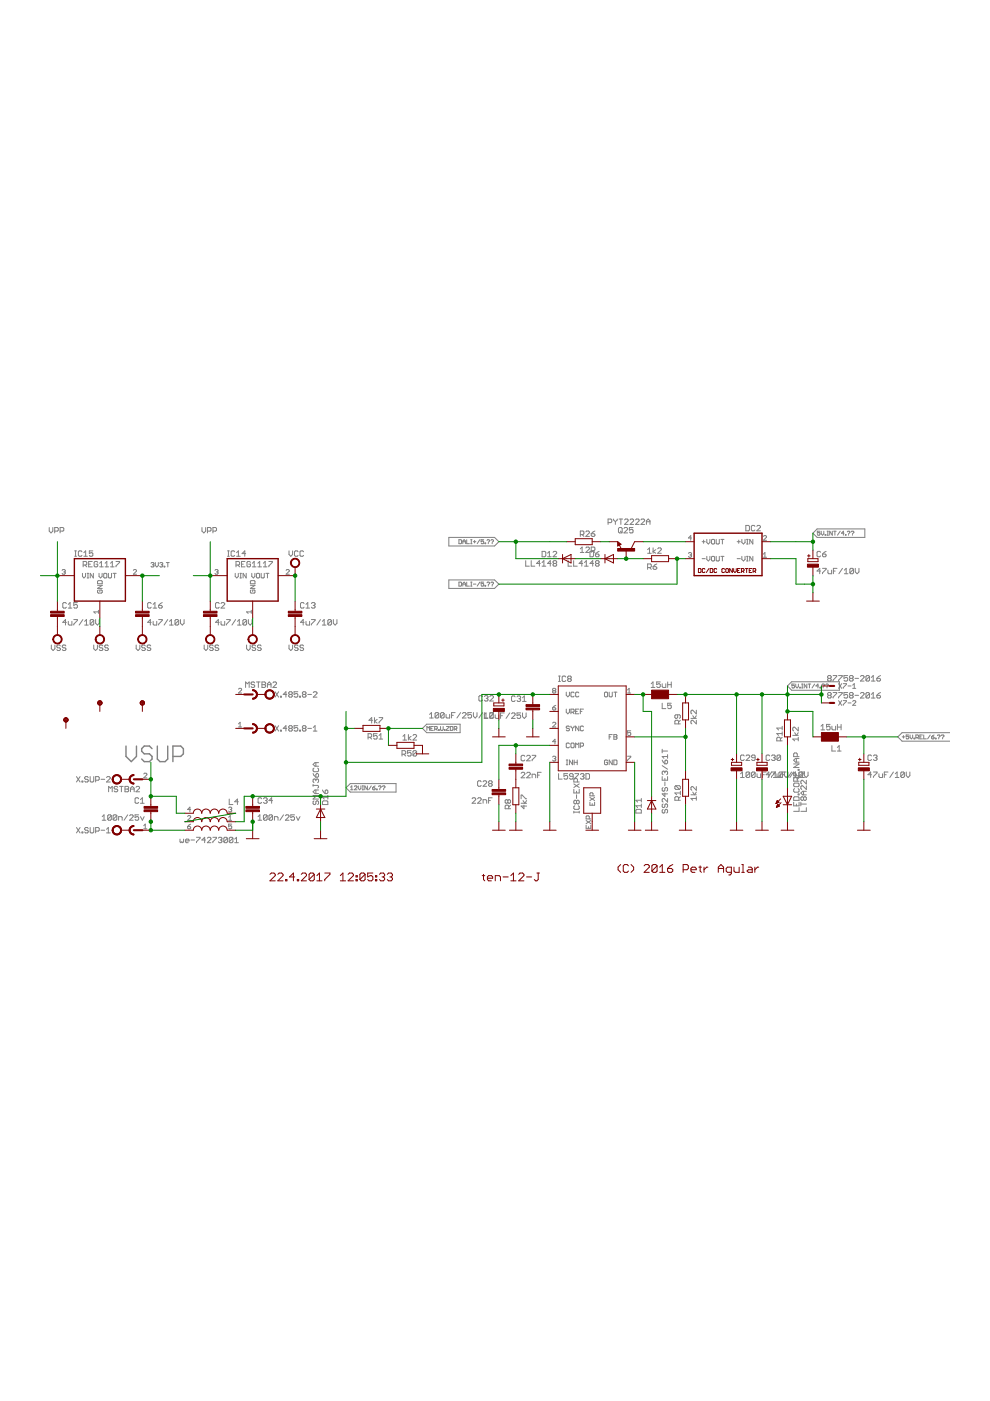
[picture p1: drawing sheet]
<svg xmlns="http://www.w3.org/2000/svg" width="210mm" height="297mm" viewBox="0 0 210 297" stroke-linecap="round" stroke-linejoin="round" font-family="sans-serif">
<g fill="none" stroke="#808080" stroke-width=".21">
<path d="M10.4 111.8v.8l.4 .4 .4-.4v-.8M11.6 112.6h.6l.2-.2v-.4l-.2-.2h-.6v1.2M12.7 112.6h.6l.2-.2v-.4l-.2-.2h-.6v1.2M15.8 116.8h.4M15.8 117.9h.4M16 116.8v1.1M17.4 117l-.2-.2h-.4l-.2 .2v.8l.2 .1h.4l.2-.1M17.6 119.8h.6l.2-.2v-.4l-.2-.2h-.6v1.2M17.8 117.9h.7M17.8 117.2l.4-.4v1.1M18 119.8l.4 .4M18.8 119.6h.4"/>
<path d="M19.6 119h-.8v1.2h.8M19.7 116.8h-.8v.6l.6-.2 .2 .2v.4l-.2 .1h-.4l-.2-.1M20.7 119.2l-.2-.2h-.3l-.2 .2v.8l.2 .2h.3l.2-.2v-.4h-.4M21.1 119.4l.4-.4v1.2M22.3 119.4l.3-.4v1.2M23.4 119.4l.4-.4v1.2M24.6 119h.8l-.8 1.2M32 119.4l.5-.1 .1 .1-.1 .3M32.3 119.7h.2M32.5 119.7l.1 .2-.1 .3-.5-.1M32.9 119.3v.6l.4 .3 .3-.3v-.6M33.9 119.4l.4-.1 .2 .1-.2 .3"/>
<path d="M34.2 119.7h.1M34.3 119.7l.2 .2-.2 .3-.4-.1M35.3 119.3h.6M35.6 119.3v.9M42.8 111.8v.8l.4 .4 .4-.4v-.8M44 112.6h.6l.1-.2v-.4l-.1-.2h-.6v1.2M45.1 112.6h.6l.2-.2v-.4l-.2-.2h-.6v1.2M48.2 116.8h.4M48.2 117.9h.4M48.4 116.8v1.1M49.8 117l-.2-.2h-.4l-.2 .2v.8l.2 .1h.4l.2-.1M50 119.8h.6l.2-.2v-.4l-.2-.2h-.6v1.2"/>
<path d="M50.2 117.9h.7M50.2 117.2l.3-.4v1.1M50.4 119.8l.4 .4M51.2 119.6h.4M51.9 119h-.7v1.2h.7M52.1 117.4h-.8l.6-.6v1.1M53.1 119.2l-.2-.2h-.4l-.1 .2v.8l.1 .2h.4l.2-.2v-.4h-.4M53.5 119.4l.4-.4v1.2M54.7 119.4l.4-.4v1.2M55.8 119.4l.4-.4v1.2M57 119h.7l-.7 1.2M61.3 116.8v.8l.4 .3 .3-.3v-.8"/>
<path d="M63.2 117l-.2-.2h-.4l-.2 .2v.8l.2 .1h.4l.2-.1M64.4 117l-.2-.2h-.4l-.2 .2v.8l.2 .1h.4l.2-.1M95.2 113.9h9.7l.9 1-.9 .9h-9.7zM97.3 114.4h.4l.2 .2-.2 .7h-.4zM98.1 115.3v-.6l.3-.3 .3 .3v.6M98.1 114.9h.6M99 114.4v.9h.5M99.8 115.3h.3M99.8 114.4h.3M99.9 114.4v.9M100.4 114.9h.5M100.6 114.6v.5"/>
<path d="M101.7 114.4l-.5 .9M102.6 114.4h-.6v.5l.3-.2 .3 .2-.2 .4-.4-.2M102.8 115.1l.2 .2zM103.3 114.6l.1-.2 .4 .2-.3 .4M103.5 115.1v.2M104.1 114.6l.1-.2 .4 .2-.2 .4M104.4 115.1v.2M111.5 118.9v1.1h.7M112.6 118.9v1.1h.8M114.6 119.5h-.8l.6-.6v1.1M114.9 119.3l.4-.4v1.1M114.9 116.9h.6l.2 .2v.8l-.2 .1h-.6z"/>
<path d="M116.1 118h.8M116.1 117.3l.4-.4v1.1M116.9 119.5h-.8l.6-.6v1.1M117.3 117.1l.2-.2h.3l.2 .2v.2l-.7 .7h.7M117.5 119.5l-.2 .2 .2 .3h.3l.2-.2-.2-.3M117.5 119.5h.3M117.5 119.5l-.2-.2 .2-.4h.3l.2 .2-.2 .4M120.5 118.9v1.1h.7M121.6 118.9v1.1h.8M123 113.3h.6l.2-.1v-.4l-.2-.2h-.6v1.1M123 116.4l.4-.4v1.1M123 117.1h.8"/>
<path d="M123.4 113.3l.4 .4M123.5 119.5h-.7l.6-.6v1.1M123.9 119.3l.4-.4v1.1M124.2 112.8l.2-.2h.4l.2 .2v.2l-.8 .7h.8M124.2 116.2l.2-.2h.4l.2 .2v.2l-.8 .7h.8M125.1 116.9h.6l.2 .2v.8l-.2 .1h-.6zM125.3 116.8h.6l.2-.2v-.4l-.2-.2h-.6v1.1M125.3 113.2h.6l.2 .3-.2 .2h-.3l-.3-.2zM125.8 116.8l.3 .3M125.9 119.5h-.8l.6-.6v1.1M126.1 112.6l-.8 .6M126.3 117.5h.5l.2 .4-.2 .1h-.4l-.1-.1z"/>
<path d="M126.4 119.5l-.1 .2 .1 .3h.4l.2-.2-.2-.3M126.4 119.5h.4M126.4 119.5l-.1-.2 .1-.4h.4l.2 .2-.2 .4M127 116.9l-.7 .6M128.9 110.8h.6l.2-.2v-.4l-.2-.2h-.6v1.2M130.1 110l.4 .6M130.5 110.6v.6M130.9 110v.2l-.4 .4M131.1 112l.2-.2h.4l.2 .2v.8l-.2 .2h-.4l-.2-.2zM131.3 110h.7M131.5 112.6l.4 .4M131.6 110v1.2"/>
<path d="M132.3 112l.2-.2h.4l.2 .2v.2l-.8 .8h.8M132.4 110.2l.2-.2h.4l.2 .2v.2l-.8 .8h.8M133.6 110.2l.2-.2h.4l.1 .2v.2l-.7 .8h.7M134.2 111.8h-.7v.6l.3-.2 .4 .2v.4l-.2 .2h-.4l-.1-.2M134.7 110.2l.2-.2h.4l.2 .2v.2l-.8 .8h.8M135.9 110.2l.2-.2h.4l.2 .2v.2l-.8 .8h.8M137.1 111.2v-.8l.3-.4 .4 .4v.8M137.1 110.6h.7M137.3 116.5l.4-.3v1.1M137.3 117.3h.8M138.5 116.2v1.1M139 116.5l-.5 .4 .5 .4"/>
<path d="M139.3 119.6l-.8 .5M139.4 116.4l.2-.2h.4l.2 .2v.1l-.8 .8h.8M146 117.3l.5-.1 .1 .1-.1 .4M146.3 117.7h.2M146.5 117.7l.1 .1-.1 .4-.5-.2M146.6 114.1h-.6l.5-.5v1M148.9 114.9h.6M148.9 118.4h.6M149.2 114.5v.7M149.9 114.4v.6l.3 .3 .3-.3v-.6M149.9 118v.6l.3 .3 .3-.3v-.6M150.9 118.1l.1-.1 .5 .1v.7l-.2 .1-.4-.1z"/>
<path d="M150.9 114.5l.1-.1 .5 .1v.7l-.2 .1-.4-.1zM151.8 114.4v.8l.2 .1 .5-.1v-.8M151.8 118v.8l.2 .1 .5-.1v-.8M152.8 118h.7M152.8 114.4h.7M153.2 114.4v.9M153.2 118v.9M156.3 114.9h.7M156.3 118.4h.7M156.6 114.5v.7M157.3 114.4v.6l.3 .3 .4-.3v-.6M157.3 118v.6l.3 .3 .4-.3v-.6"/>
<path d="M158.1 111.4h.6l.2 .2v.8l-.2 .1h-.6zM158.3 118h.3M158.3 115.3h.3M158.3 114.4h.3M158.3 118.9h.3M158.5 114.4v.9M158.5 118v.9M159.6 114.4v.9l-.6-.9v.9M159.6 118v.9l-.6-.9v.9M160.1 111.6l-.2-.2h-.4l-.2 .2v.8l.2 .1h.4l.2-.1M160.5 111.6l.2-.2h.3l.2 .2v.2l-.7 .7h.7M161.9 113.7l.1-.1 .5 .1-.6 .9h.6"/>
<path d="M161.9 117.5l.3-.3v1M161.9 118.2h.6M173.2 112.1h10.2v1.8h-10.2l-.8-.8zM173.8 112.6h-.5v.5l.3-.2 .2 .2-.1 .4-.4-.2M174 117.1l-.2-.2h-.4l-.2 .2v.8l.2 .1h.4l.2-.1M174.1 112.6v.6l.3 .3 .3-.3v-.6M174.4 117.5h.6l.2 .4-.2 .1h-.4l-.2-.1zM174.9 113.3l.2 .2zM175.2 116.9l-.8 .6M175.4 112.6h.2M175.4 113.5h.2M175.5 112.6v.9"/>
<path d="M176.5 112.6v.9l-.6-.9v.9M176.7 112.6h.6M177 112.6v.9M178.1 112.6l-.5 .9M179 113.1h-.6l.4-.5v.9M179.2 113.3l.2 .2zM179.6 112.8l.2-.2 .4 .2-.3 .4M179.9 113.3v.2M180.5 112.8l.1-.2 .4 .2-.3 .4M180.7 113.3v.2M10.9 136.8v.7l.4 .4 .3-.4v-.7M12.8 136.9l-.2-.1h-.4l-.2 .1 .2 .5h.4l.2 .1-.2 .4h-.4l-.2-.2"/>
<path d="M13.2 120.9l.1-.1h.4l.1 .1-.1 .4M13.5 121.3h.2M13.7 121.3l.1 .1-.1 .4h-.4l-.1-.2M14 136.9l-.2-.1h-.4l-.2 .1 .2 .5h.4l.2 .1-.2 .4h-.4l-.2-.2M14.1 132h-.8l.6-.6v1.1M14.1 128l-.2-.2h-.4l-.2 .2v.7l.2 .2h.4l.2-.2M14.5 131.7v.6l.2 .2h.5v-.8M14.5 128.9h.7M14.5 128.1l.4-.3v1.1M15.6 131.4h.8l-.8 1.1M16.4 127.8h-.8v.6l.4-.3 .4 .3v.3l-.2 .2h-.4l-.2-.2M17.5 121.6v.6l.3 .3 .3-.3v-.6"/>
<path d="M17.6 131.4l-.8 1.1M17.9 132.5h.8M17.9 131.7l.4-.3v1.1M18.5 122.5h.3M18.5 121.6h.3M18.6 121.6v.9M19.8 121.6v.9l-.7-.9v.9M19.9 131.6v.7l-.2 .2h-.4l-.2-.2M19.9 131.6l-.2-.2h-.4l-.2 .2v.7M19.9 136.8v.7l.4 .4 .4-.4v-.7M19.9 131.6l-.8 .7M20.3 131.4v.7l.4 .4 .3-.4v-.7"/>
<path d="M20.7 123.3l.1-.2h.7l.2 .2v.5h-1zM20.7 124.1h1l-1 .7h1M20.8 125.1l-.1 .1v.4l.1 .2h.7l.2-.2v-.4l-.5-.1v.3M20.9 129.7h-1l.3 .3M20.9 129.4v.6M21 121.6v.6l.3 .3 .4-.3v-.6M21.1 120.2h.8M21.8 136.9l-.2-.1h-.4l-.2 .1 .2 .5h.4l.2 .1-.2 .4h-.4l-.2-.2M22 121.7l.1-.1 .5 .1v.7l-.1 .1-.5-.1zM22.3 120.2h.7M23 136.9l-.2-.1h-.4l-.2 .1 .2 .5h.4l.2 .1-.2 .4h-.4l-.2-.2M23 121.6v.8l.1 .1 .5-.1v-.8"/>
<path d="M23.4 120.2h.8M24 121.6h.6M24.3 121.6v.9M28.3 120.9l.1-.1 .5 .1-.6 .9h.6M28.9 136.8v.7l.4 .4 .4-.4v-.7M30.8 136.9l-.2-.1h-.4l-.2 .1 .2 .5h.4l.2 .1-.2 .4h-.4l-.2-.2M32 136.9l-.2-.1h-.4l-.2 .1 .2 .5h.4l.2 .1-.2 .4h-.4l-.2-.2M32.1 132h-.8l.6-.6v1.1M32.1 128l-.2-.2h-.4l-.2 .2v.7l.2 .2h.4l.2-.2M32.5 131.7v.6l.2 .2h.5v-.8M32.5 128.9h.7M32.5 128.1l.4-.3v1.1"/>
<path d="M33.6 131.4h.8l-.8 1.1M33.6 128.4h.6l.2 .3-.2 .2h-.4l-.2-.2zM34.4 127.8l-.8 .6M34.8 120.1l.1 .1zM35.6 131.4l-.8 1.1M35.9 132.5h.8M35.9 131.7l.4-.3v1.1M37.9 131.6v.7l-.2 .2h-.4l-.2-.2M37.9 131.6l-.2-.2h-.4l-.2 .2v.7M37.9 131.6l-.8 .7M38.3 131.4v.7l.4 .4 .3-.4v-.7M43.3 136.8v.7l.4 .4 .3-.4v-.7"/>
<path d="M45.2 136.9l-.2-.1h-.4l-.2 .1 .2 .5h.4l.2 .1-.2 .4h-.4l-.2-.2M45.6 120.9l.5-.1 .1 .1-.1 .4M45.9 121.3h.2M46.1 121.3l.1 .1-.1 .4-.5-.2M46.4 136.9l-.2-.1h-.4l-.2 .1 .2 .5h.4l.2 .3-.2 .2h-.4l-.2-.2M46.5 132h-.8l.6-.6v1.1M46.5 128l-.2-.2h-.4l-.2 .2v.7l.2 .2h.4l.2-.2M46.9 131.7v.6l.2 .2h.5v-.8M46.9 128l.2-.2h.3l.2 .2v.1l-.7 .8h.7M48 131.4h.8l-.8 1.1M49.9 121.6v.6l.3 .3 .3-.3v-.6M50 131.4l-.8 1.1"/>
<path d="M50.4 132.5h.7M50.4 131.7l.3-.3v1.1M50.9 122.5h.3M50.9 121.6h.3M51 121.6v.9M52.2 121.6v.9l-.7-.9v.9M52.3 131.6v.7l-.2 .2h-.4l-.2-.2M52.3 131.6l-.2-.2h-.4l-.2 .2v.7M52.3 136.8v.7l.4 .4 .3-.4v-.7M52.3 131.6l-.8 .7M52.7 131.4v.7l.3 .4 .4-.4v-.7M53.1 123.3l.1-.2h.7l.2 .2v.5h-1z"/>
<path d="M53.1 124.1h1l-1 .7h1M53.2 125.1l-.1 .1 .1 .6h.7l.2-.6-.5-.1v.3M53.3 129.7h-1l.3 .3M53.3 129.4v.6M53.4 121.6v.6l.3 .3 .3-.3v-.6M53.5 120.2h.8M54.2 136.9l-.2-.1h-.4l-.2 .1 .2 .5h.4l.2 .1-.2 .4h-.4l-.2-.2M54.4 121.7l.1-.1 .5 .1v.7l-.1 .1-.5-.1zM54.7 120.2h.7M55.4 136.9l-.2-.1h-.4l-.2 .1 .2 .5h.4l.2 .1-.2 .4h-.4l-.2-.2M55.4 121.6v.8l.1 .1 .5-.1v-.8M55.8 120.2h.8"/>
<path d="M56.4 121.6h.6M56.7 121.6v.9M60.7 120.9l.1-.1h.4l.1 .1v.2l-.6 .7h.6M61.3 136.8v.7l.4 .4 .3-.4v-.7M63.2 136.9l-.2-.1h-.4l-.2 .1 .2 .5h.4l.2 .1-.2 .4h-.4l-.2-.2M64.4 136.9l-.2-.1h-.4l-.2 .1 .2 .5h.4l.2 .1-.2 .4h-.4l-.2-.2M64.5 132h-.8l.6-.6v1.1M64.5 128l-.2-.2h-.4l-.2 .2v.7l.2 .2h.4l.2-.2M64.9 131.7v.6l.2 .2h.5v-.8M64.9 128.9h.7M64.9 128.1l.4-.3v1.1M66 131.4h.8v.2l-.8 .7v.2"/>
<path d="M66 128l.2-.2h.4l.2 .2-.2 .4M66.4 128.4h.2M66.6 128.4l.2 .1-.2 .4h-.4l-.2-.2M67.9 131.4l-.7 1.1M68.3 132.5h.8M68.3 131.7l.4-.3v1.1M70.3 131.6v.7l-.2 .2h-.4l-.2-.2M70.3 131.6l-.2-.2h-.4l-.2 .2v.7M70.3 131.6l-.8 .7M70.7 131.4v.7l.4 .4 .3-.4v-.7M95.2 123h9.7l.9 .8-.9 1h-9.7zM97.3 123.4h.4l.2 .2-.2 .7h-.4z"/>
<path d="M98.1 124.3v-.6l.3-.3 .3 .3v.6M98.1 123.8h.6M99 123.4v.9h.5M99.8 124.3h.3M99.8 123.4h.3M99.9 123.4v.9M100.4 123.8h.5M101.7 123.4l-.5 .9M102.6 123.4h-.6v.4l.3-.1 .3 .1-.2 .5-.4-.2M102.8 124.1l.2 .2zM103.3 123.6l.1-.2 .4 .2-.3 .4M103.5 124.1v.2"/>
<path d="M104.1 123.6l.1-.2 .4 .2-.2 .4M104.4 124.1v.2M114.9 120h.8M123.9 120h.8M137.3 120.3h.6l.2-.2v-.3l-.2-.2h-.6v1.1M137.7 120.3l.4 .4M138.5 120.1h.5l.3 .4-.3 .2h-.3l-.2-.2zM174 121.1h-.8l.6-.6v1.1M174.4 120.5h.8l-.8 1.1M175.5 120.9v.6l.2 .1h.6v-.7M176.7 121.1h.4M177.5 120.5h-.8v1.1"/>
<path d="M178.6 120.5l-.7 1.1M179 121.6h.8M179 120.9l.4-.4v1.1M181 120.7l-.2-.2h-.4l-.2 .2v.8M181 120.7v.8l-.2 .1h-.4l-.2-.1M181 120.7l-.8 .8M181.3 120.5v.8l.4 .3 .4-.3v-.8M50.6 146.1l.1-.2h.4l.1 .2-.6 .8h.6M50.6 154.1h.6M50.6 153.5l.3-.4v1M52.1 145.8v-1.2l.4 .4 .3-.4v1.2M54 144.8l-.2-.2h-.4l-.2 .2 .2 .4h.4l.2 .2-.2 .4h-.4l-.2-.2"/>
<path d="M54.4 144.6h.8M54.8 144.6v1.2M55.5 144.6h.6l.2 .2-.2 .4 .2 .4-.2 .2h-.6zM55.5 145.2h.6M56.7 145.2h.8M56.7 145.8v-.8l.4-.4 .4 .4v.8M57.9 144.8l.2-.2h.3l.2 .2v.2l-.7 .8h.7M58.3 153.9l.8 1.1M58.3 146.7l.8 1.1M59.1 153.9l-.8 1.1M59.1 146.7l-.8 1.1M59.5 147.6h.2v.2h-.2z"/>
<path d="M59.5 154.8h.2v.2h-.2zM60.8 147.2h-.8l.6-.5v1.1M60.8 154.4h-.8l.6-.5v1.1M61.4 147.2h.4M61.4 147.2l-.2 .2 .2 .4h.4l.2-.2-.2-.4M61.4 154.4l-.2 .2 .2 .4h.4l.2-.2-.2-.4M61.4 154.4h.4M61.4 154.4l-.2-.2 .2-.3h.4l.2 .2-.2 .3M61.4 147.2l-.2-.2 .2-.3h.4l.2 .2-.2 .3M63.1 153.9h-.7v.5l.4-.2 .3 .2v.4l-.2 .2h-.3l-.2-.2M63.1 146.7h-.7v.5l.4-.2 .3 .2v.4l-.2 .2h-.3l-.2-.2M63.5 154.8h.2v.2h-.2z"/>
<path d="M63.5 147.6h.2v.2h-.2zM64.3 147.2h.4M64.3 147.2l-.2-.2 .2-.3h.4l.2 .2-.2 .3M64.3 147.2l-.2 .2 .2 .4h.4l.2-.2-.2-.4M64.3 154.4l-.2-.2 .2-.3h.4l.2 .2-.2 .3M64.3 154.4l-.2 .2 .2 .4h.4l.2-.2-.2-.4M64.3 154.4h.4M65.3 147.2h.7M65.3 154.4h.7M66.4 154.2l.4-.3v1.1M66.4 155h.8M66.4 146.9l.2-.2h.4l.2 .2v.1l-.8 .8h.8"/>
<path d="M78 156.3h.6l.2-.2v-.4l-.2-.1h-.6v1.1M78.4 156.3l.4 .4M79 152.7h-.8l.6-.6v1.2M79.4 152.1v1.2M80 155.6h-.8v.5l.6-.2 .2 .2v.4l-.2 .2h-.4l-.2-.2M80 152.5l-.6 .4 .6 .4M80.4 156.7h.7M80.4 152.1h.7l-.7 1.2M80.4 155.9l.4-.3v1.1M85.2 159.9h.6l.2-.2v-.4l-.2-.1h-.6v1.1M85.4 156.1l.4-.4v1.2M85.4 156.9h.8"/>
<path d="M85.6 159.9l.4 .4M86.6 155.7v1.2M87.2 156.1l-.6 .4 .6 .4M87.2 159.2h-.8v.5l.4-.2 .4 .2v.4l-.2 .2h-.4l-.2-.2M87.6 155.9l.2-.2h.3l.2 .2v.2l-.7 .8h.7M88.3 159.3v.8l-.2 .2h-.3l-.2-.2M88.3 159.3l-.2-.1h-.3l-.2 .1v.8M88.3 159.3l-.7 .8M90.5 153.5h7.1v1.8h-7.1l-.9-.9zM90.5 154.9v-.9l.3 .3 .3-.3v.9M91.1 151.5l.4-.4v1.1M91.1 152.2h.8"/>
<path d="M91.3 154.4h.3M91.9 154h-.6v.9h.6M92.2 154.6h.4l.1-.4-.5-.2v.9M92.4 154.6l.3 .3M93 154.7l.1 .2zM93 151.3v.7l-.2 .2h-.4l-.2-.2M93 151.3l-.2-.2h-.4l-.2 .2v.7M93 151.3l-.8 .7M93.4 154l.1 .9 .5-.2v-.7M94.2 151.3v.7l-.2 .2h-.4l-.2-.2M94.2 151.3l-.2-.2h-.4l-.2 .2v.7M94.2 151.3l-.8 .7"/>
<path d="M94.2 154.7l.2 .2zM94.6 151.5v.5l.2 .2h.5v-.7M94.7 154h.5l-.5 .7v.2h.5M95.5 154l.5 .2v.5l-.1 .2h-.4zM95.7 151.7h.4M96.3 154.6h.4l.2-.4-.6-.2v.9M96.5 151.1h-.8v1.1M96.6 154.6l.3 .3M97.7 151.1l-.8 1.1M98 151.3l.2-.2h.4l.2 .2v.2l-.8 .7h.8M100 151.1h-.8v.6l.4-.2 .4 .2v.3l-.2 .2h-.4l-.2-.2M100.4 151.1v.7l.4 .4 .3-.4v-.7"/>
<path d="M102.3 151.1l-.8 1.1M102.3 147.7l-.2-.2h-.4l-.2 .2v.7l.2 .2h.4l.2-.2M102.7 152.3h.7M102.7 151.6l.3-.4v1.1M102.7 147.7l.2-.2h.4l.2 .2-.2 .4M102.7 151.1v1.1h.8M103.1 148.1h.2M103.3 148.1l.2 .2-.2 .3h-.4l-.2-.2M103.8 151.1h.8v.2l-.8 .7M103.8 147.7l.2-.2h.4l.2 .2v.2l-.8 .7h.8M104.6 151.3v.8l-.2 .2h-.4l-.2-.2zM104.6 151.3l-.2-.1h-.4l-.2 .1v.9h.8"/>
<path d="M105 151.6v.5l.2 .2h.5v-.7M106.1 151.7h.4M106.9 151.2h-.8v1.1M108.1 151.2l-.8 1.1M108.5 151.3l.1-.1h.4l.2 .1v.3l-.7 .7h.7M109.2 147.7l-.2-.1h-.4l-.1 .1v.8l.1 .2h.4l.2-.2M109.6 147.7l.2-.1h.4l.2 .1-.2 .4M110 148.1h.2M110.2 148.1l.2 .2-.2 .4h-.4l-.2-.2M110.4 151.2h-.8v.5l.4-.1 .4 .1v.4l-.2 .2h-.4l-.2-.2M110.8 151.2v.7l.4 .4 .3-.4v-.7M110.8 148.7h.7"/>
<path d="M110.8 148l.4-.4v1.1M117.2 153.3l.1-.2h.4l.1 .2v.2l-.6 .6h.6M117.2 150.1h.5l.1 .3-.1 .1h-.4zM117.3 146.5l-.1 .1 .1 .3h.4l.1-.1-.1-.3M117.3 146.5l-.1-.2 .1-.4h.4l.1 .2-.1 .4M117.3 146.5h.4M117.8 157.2h-.6l.5-.5v1M117.8 149.5l-.6 .6M118.4 144.5h.4M118.4 143.3h.4M118.6 143.3v1.2M120 143.5l-.2-.2h-.4l-.2 .2v.8l.2 .2h.4l.2-.2"/>
<path d="M120.1 146.7v.7l.3 .3 .3-.3v-.7M120.1 150.3v.7l.3 .3 .3-.3v-.7M120.5 143.9l-.1-.2 .1-.4h.4l.2 .2-.2 .4M120.5 143.9l-.1 .2 .1 .4h.4l.2-.2-.2-.4M120.5 143.9h.4M120.7 154.1l-.1-.2h-.4l-.1 .4 .1 .1h.4l.1 .4-.1 .1h-.4l-.1-.1M120.7 157.7l-.1-.2h-.4l-.1 .2v.7l.1 .1h.4l.1-.1M121.1 151h.5l.1-.5-.1-.2h-.5v1M121.1 153.9l.3 .5M121.2 157.5h.4l.1 .2v.7l-.1 .1h-.4l-.1-.1v-.7zM121.4 151l.3 .3M121.4 154.4v.5"/>
<path d="M121.7 146.9l-.1-.2h-.4l-.1 .2v.7l.1 .1h.4l.1-.1M121.7 153.9l-.3 .5M122 158.5v-1l.4 .4 .3-.4v1M122 150.8h.4M122.7 150.3h-.7v1h.7M122.7 146.9l-.1-.2h-.4l-.2 .2v.7l.2 .1h.4l.1-.1M122.7 153.9v1l-.7-1v1M123 150.8h.4M123 158.2h.5l.2-.5-.2-.2h-.5v1M123.7 150.3h-.7v1M123.7 154.1l-.2-.2h-.3l-.2 .2v.7l.2 .1h.3l.2-.1M128.3 146.7h.4l.1 .2v.7l-.1 .1h-.4l-.1-.1v-.7z"/>
<path d="M129.2 146.7v.9l.1 .1h.4l.1-.1v-.9M129.2 156.2h.3M129.8 155.7h-.6v1M130.2 155.7h.5l.1 .2-.1 .3 .1 .4-.1 .1h-.5zM130.2 146.7h.6M130.2 156.2h.5M130.5 146.7v1M133.1 146.9h.6M133.1 146.3l.3-.4v1M133.7 154.9h-.6v.5l.3-.1 .3 .1-.1 .5h-.4l-.1-.1M138.1 145l.4-.4v1.2M138.1 145.8h.8"/>
<path d="M140 144.6h-.8v.6l.4-.2 .4 .2v.4l-.2 .2h-.4l-.2-.2M140.4 145v.6l.2 .2h.6v-.8M140.4 149.1v1.1h.8M140.4 158.9v.7M140.4 159.2h1.1M141.5 160v.8M141.6 144.6v1.2M141.6 145.2h.7M142.3 149.1h-.7v.6l.3-.2 .4 .2v.4l-.2 .1h-.3l-.2-.1M142.3 144.6v1.2M143.7 151.6v.5l-.2 .2-.4-.2v-.4l.2-.1h.8l.2 .1v.4l-.2 .2M143.9 153.5v-.6l-.2-.2h-.4l-.2 .2v.6h1.2"/>
<path d="M144.3 152.7l-.4 .4M146.5 152.3h1.1M146.9 151.7l.4 .6 .3-.6M147.6 150.6v.8l-.7-.8-.4 .2v.4l.2 .2M147.6 152.7v.8l-.7-.8-.4 .2v.4l.2 .2M165.5 157.1v-.6l-.2-.2h-.4l-.2 .2v.6h1.1M165.8 156.3l-.3 .4M165.8 155.5h-1.1l.4 .4M165.8 154v.8M165.8 155.2v.7M165.8 154.4h-1.1l.4 .4M167 145.4l.9-.9h10.1v1.8h-10.1z"/>
<path d="M168.1 155.9h1.1M168.4 145h-.5v.4l.4-.1 .1 .4-.1 .2-.4-.2M168.5 155.3l.4 .6 .3-.6M168.7 145v.6l.3 .3 .3-.3v-.6M169.2 156.7h-1.1l.4 .4M169.2 154.2v.8l-.7-.8-.4 .2v.4l.2 .2M169.2 156.3v.8M169.5 145.7l.2 .2zM170 145h.2M170 145.9h.2M170.1 145v.9M171.1 145v.9l-.6-.9v.9"/>
<path d="M171.3 145h.6M171.6 145v.9M172.7 145l-.5 .9M173.6 145.4h-.6l.4-.4v.9M173.8 145.7l.2 .2zM174.1 154l.4-.4v1.1M174.1 154.7h.7M174.2 145.2l.2-.2 .4 .2-.3 .4M174.5 145.7v.2M175.1 145.2l.1-.2 .4 .2-.3 .4M175.3 145.7v.2M175.7 147.4l-.2-.2 .2-.4h.3l.2 .2-.2 .4"/>
<path d="M175.7 143.8l-.2-.2 .2-.4h.3l.2 .2-.2 .4M175.7 143.8l-.2 .2 .2 .4h.3l.2-.2-.2-.4M175.7 147.4l-.2 .2 .2 .4h.3l.2-.2-.2-.4M175.7 143.8h.3M175.7 147.4h.3M176 153.6h-.8v.6l.4-.2 .4 .2v.4l-.2 .1h-.4l-.2-.1M176.4 158.1v1.1h.8M176.4 154v.6l.2 .1h.6v-.7M176.6 143.2h.8l-.8 1.2M176.6 146.8h.8l-.8 1.2M177.5 159.2h.8M177.5 153.6v1.1"/>
<path d="M177.5 154.2h.8M177.5 158.5l.4-.4v1.1M177.8 143.2h.8l-.8 1.2M177.8 146.8h.8l-.8 1.2M177.8 144.9l.7 1M177.8 148.5l.7 1M178.3 153.6v1.1M178.5 144.9l-.7 1M178.5 148.5l-.7 1M178.8 144.9h.7l-.7 1M178.8 148.5h.7l-.7 1M179.7 143.2h-.8v.6l.4-.2 .4 .2v.4l-.2 .2h-.3l-.3-.2"/>
<path d="M179.7 146.8h-.8v.6l.4-.2 .4 .2v.4l-.2 .2h-.3l-.3-.2M179.8 145.4h.6M179.8 149h.6M180.3 143.8l-.2-.2 .2-.4h.4l.2 .2-.2 .4M180.3 147.4l-.2-.2 .2-.4h.4l.2 .2-.2 .4M180.3 143.8l-.2 .2 .2 .4h.4l.2-.2-.2-.4M180.3 143.8h.4M180.3 147.4l-.2 .2 .2 .4h.4l.2-.2-.2-.4M180.3 147.4h.4M180.8 145.9h.6M180.8 145.3l.3-.4v1M180.8 148.7l.2-.2 .4 .2-.6 .8h.6"/>
<path d="M181.3 143.8h.7M181.3 147.4h.7M182.4 143.4l.2-.2h.4l.2 .2v.2l-.8 .8h.8M182.4 147l.2-.2h.4l.2 .2v.2l-.8 .8h.8M184.4 143.4l-.2-.2h-.4l-.2 .2v.8M184.4 143.4v.8l-.2 .2h-.4l-.2-.2M184.4 147l-.2-.2h-.4l-.2 .2v.8M184.4 147v.8l-.2 .2h-.4l-.2-.2M184.4 143.4l-.8 .8M184.4 147l-.8 .8M184.7 144.4h.8M184.7 143.6l.4-.4v1.2"/>
<path d="M184.7 147.2l.4-.4v1.2M184.7 148h.8M185.9 143.8h.6l.2 .4-.2 .2h-.4l-.2-.2zM185.9 147.4h.6l.2 .4-.2 .2h-.4l-.2-.2zM186.7 143.2l-.8 .6M186.7 146.8l-.8 .6M191.3 156.2h.6M191.6 156v.5M192.7 155.8h-.6v.4l.3-.1 .3 .1-.2 .5-.4-.2M193 155.8v.6l.2 .3 .3-.3v-.6M193.8 156.5l.1 .2zM194.2 156.4h.4l.2-.4-.6-.2v.9"/>
<path d="M194.5 156.4l.3 .3M195 156.2h.3M195.6 155.8h-.6v.9h.6M195.9 155.8v.9h.5M197.2 155.8l-.5 .9M197.5 156.2h.4l.2 .3-.4 .2zM198.1 155.8l-.6 .4M198.3 156.5l.2 .2zM198.8 156l.1-.2 .4 .2-.3 .4M199 156.5v.2M199.6 156l.1-.2 .4 .2-.2 .4M199.9 156.5v.2"/>
<path d="M201.5 155.3h-10.2l-.9 .9 .9 .9h10.2M16.2 175.5l.8 1.1M16.2 164.7l.8 1.1M17 175.5l-.8 1.1M17 164.7l-.8 1.1M17.4 165.6h.2v.2h-.2zM17.4 176.4h.2v.2h-.2zM18.7 164.8l-.2-.1h-.4l-.2 .1 .2 .4h.4l.2 .2-.2 .4h-.4l-.2-.2M18.7 175.6l-.2-.1h-.4l-.2 .1 .2 .4h.4l.2 .2-.2 .4h-.4l-.2-.2M19.1 164.7v.9l.2 .2h.4l.2-.2v-.9M19.1 175.5v.9l.2 .2h.4l.2-.2v-.9M20.3 165.4h.5l.2-.2v-.4l-.2-.1h-.5v1.1"/>
<path d="M20.3 176.2h.5l.2-.2v-.4l-.2-.1h-.5v1.1M21.4 176h.8M21.4 165.2h.8M21.7 173.1l.4-.3v1.1M21.7 173.9h.7M22.6 175.8l.4-.3v1.1M22.6 164.8l.2-.1h.4l.2 .1v.2l-.8 .8h.8M22.6 176.6h.8M23 167.9v-1.2l.4 .4 .4-.4v1.2M23.6 173v.7l-.2 .2h-.4l-.2-.2M23.6 173l-.2-.2h-.4l-.2 .2v.7M23.6 173l-.8 .7"/>
<path d="M24.8 173v.7l-.2 .2h-.4l-.2-.2M24.8 173l-.2-.2h-.4l-.2 .2v.7M24.8 173l-.8 .7M25 166.9l-.2-.2h-.4l-.2 .2 .2 .4h.4l.2 .2-.2 .4h-.4l-.2-.2M25.1 173.9v-.8h.6l.2 .2v.6M25.4 166.7h.7M25.7 166.7v1.2M26.5 166.7h.6l.2 .2-.2 .4 .2 .4-.2 .2h-.6zM26.5 167.3h.6M27.1 172.8l-.8 1.1M27.5 173l.2-.2h.3l.2 .2v.1l-.7 .8h.7M27.7 167.3h.7"/>
<path d="M27.7 167.9v-.8l.3-.4 .4 .4v.8M28.8 166.9l.2-.2h.4l.2 .2v.2l-.8 .8h.8M29.4 172.8h-.8v.5l.4-.2 .4 .2v.4l-.2 .2h-.4l-.2-.2M29.4 169.4l-.2-.3h-.4l-.2 .3v.7l.2 .2h.4l.2-.2M29.8 173.1l.4 .8 .4-.8M29.8 170.3h.8M29.8 169.5l.4-.4v1.2M30.5 175.1l.3-.4v1M30.5 175.7h.6M30.5 164.1l.1-.2h.4l.1 .2-.6 .8h.6M38.2 177.9v.6l.2 .2 .1-.2 .2 .2 .2-.2v-.6M39.3 178.3h.8l-.2-.4h-.4l-.2 .2v.4l.2 .2h.4"/>
<path d="M39.8 173.1l.1-.2 .5 .2-.6 .8h.6M39.8 175.2h.5l.1 .4-.5 .1zM40.4 171.6h-.6l.5-.5v1M40.4 174.7l-.6 .5M40.5 178.1h.8M41.7 177.5h.7l-.7 1.2M43.6 178.1h-.8l.6-.6v1.2M44 177.7l.2-.2h.3l.2 .2v.2l-.7 .8h.7M45.1 177.5h.8l-.8 1.2M46.3 177.7l.2-.2h.4l.2 .2-.2 .4M46.7 178.1h.2M46.9 178.1l.2 .2-.2 .4h-.4l-.2-.2"/>
<path d="M48.2 177.7v.8l-.2 .2h-.4l-.1-.2M48.2 177.7l-.2-.2h-.4l-.1 .2v.8M48.2 177.7l-.7 .8M48.5 173.9h.6M48.5 173.3l.3-.4v1M48.5 171.3l.5-.2 .1 .2-.1 .3M48.6 169.4v1.2h.8M48.8 171.6h.2M49 171.6l.1 .2-.1 .3-.5-.1M49.1 174.7h-.6v.5l.3-.1 .3 .1-.1 .5-.5-.1M49.4 177.7v.8l-.2 .2h-.4l-.2-.2M49.4 177.7l-.2-.2h-.4l-.2 .2v.8"/>
<path d="M49.4 177.7l-.8 .8M49.8 178.7h.7M49.8 177.9l.3-.4v1.2M50.5 170h-.7l.5-.6v1.2M54.7 173.9h.8M54.7 173.1l.4-.3v1.1M55.5 169.4l-.2-.3h-.4l-.2 .3v.7l.2 .2h.4l.2-.2M55.9 169.4l.1-.3h.5l.1 .3-.1 .3M56.3 169.7h.2M56.5 169.7l.1 .2-.1 .4h-.5l-.1-.2M56.6 173v.7l-.1 .2h-.5l-.1-.2M56.6 173l-.1-.2h-.5l-.1 .2v.7"/>
<path d="M56.6 173l-.7 .7M57.8 173v.7l-.2 .2h-.4l-.2-.2M57.8 173l-.2-.2h-.4l-.2 .2v.7M57.8 169.7h-.8l.6-.6v1.2M57.8 173l-.8 .7M58.2 173.9v-.8h.6l.1 .2v.6M60.1 172.8l-.7 1.1M60.5 173l.2-.2h.4l.2 .2v.1l-.8 .8h.8M62.4 172.8h-.7v.5l.4-.2 .3 .2v.4l-.1 .2h-.5l-.1-.2M62.8 173.1l.4 .8 .4-.8M66.4 166.5h1l.1 .2-.1 .4M66.4 166.3v.4"/>
<path d="M66.4 164l.6 .8M66.6 162.9l-.2 .1v.4l.2 .2h.8l.1-.2v-.4l-.1-.1M66.6 169.8l-.2 .2v.4l.4 .2 .2-.2v-.4l.4-.2 .1 .2v.4l-.1 .2M67 165.4l-.2-.2-.4 .2v.3l.2 .2M67 165.4l.2-.2 .3 .2v.3l-.1 .2M67 161.7v.8M67 165.4v.1M67 167.5v.8M67.2 164l.3 .2v.4l-.1 .2h-.4v-.6zM67.5 168.7h-1.1l.4 .3-.4 .4h1.1M67.5 167.5h-.7l-.4 .4 .4 .4h.7M67.5 161.7h-.7l-.4 .4 .4 .4h.7"/>
<path d="M68.4 167.5l.5 .8M68.6 169.8h.7l.2 .2v.6h-1.1v-.6zM68.9 167.7l.2-.2 .4 .2v.4l-.2 .2h-.4zM69.5 168.7v.7M69.5 169h-1.1l.3 .4M73.4 167l.9-.9h9.7v1.8h-9.7zM74.3 166.9l.3-.3v.8M74.3 167.4h.6M75.1 166.8l.2-.2 .4 .2-.6 .6h.6M76 166.6v.6l.2 .2 .3-.2v-.6M76.8 167.4h.3M76.8 166.6h.3"/>
<path d="M76.9 166.6v.8M77.9 166.6v.8l-.6-.8v.8M78.7 166.6l-.5 .8M79 167h.4l.1 .3-.4 .1zM79.5 166.6l-.5 .4M79.8 167.3l.2 .1zM80.2 166.8l.2-.2 .4 .2-.3 .4M80.5 167.3v.1M81.1 166.8l.1-.2 .4 .2-.3 .4M81.3 167.3v.1M100.1 169.4l.2-.3h.4l.2 .3v.1l-.8 .8h.8M101.3 169.4l.2-.3h.3l.2 .3v.1l-.7 .8h.7"/>
<path d="M102 165.8l-.2-.3h-.3l-.2 .3v.7l.2 .2h.3l.2-.2M102.4 170.3v-.8h.6l.2 .2v.6M102.4 165.8l.2-.3h.4l.2 .3v.1l-.8 .8h.8M103.6 169.7h.4M103.8 166.1l-.2-.2 .2-.4h.4l.2 .3-.2 .3M103.8 166.1l-.2 .2 .2 .4h.4l.2-.2-.2-.4M103.8 166.1h.4M104.4 169.1h-.8v1.2M107.7 169.7l-.2-.2-.4 .2v.4l.2 .2 .4-.2M107.7 169.7l.2-.2 .3 .2v.4l-.1 .2-.4-.2M107.7 169.7v.4M107.9 171.5v-.6l-.2-.2h-.4l-.2 .2v.6h1.1"/>
<path d="M108.2 170.7l-.3 .4M110.5 164l.2-.3h.4l.2 .3v.1l-.8 .8h.8M110.5 170.3h1.2M110.5 169.4v-.8h.2l.8 .8h.2M110.9 169.7l.4 .6 .4-.6M111.1 170.7v.8l-.6-.6h1.2M111.3 160.4l-.2-.3h-.4l-.2 .3v.7l.2 .2h.4l.2-.2M111.7 164l.1-.3h.4l.2 .3v.1l-.7 .8h.7M111.7 160.4l.1-.3h.4l.2 .3v.1l-.7 .8h.7M112.8 160.1h.8v.3l-.8 .7v.2M112.8 164.9v-.8h.6l.2 .2v.6M114 164.3h.4"/>
<path d="M114.7 163.7h-.7v1.2M117.2 160.5l.1-.2h.4l.1 .2-.1 .3M117.5 160.8h.2M117.7 160.8l.1 .2-.1 .3h-.4l-.1-.1M118.4 164v1.2h.8M120.1 161.1h.3M120.1 162.1h.3M120.2 161.1v1M120.4 164h-.8v.6l.4-.2 .4 .2v.4l-.2 .2h-.4l-.2-.2M121.4 161.1v1l-.7-1v1M121.5 164.6h-.6l-.2-.2 .2-.4h.4l.2 .2v.8l-.2 .2h-.4l-.2-.2M121.7 167.3v.8h1.1v-.8"/>
<path d="M121.7 172v.4M121.7 172.2h1.1M121.7 166.2l1.1 .8M121.7 161.1v1M121.7 161.6h.7M121.9 170.8l-.2 .2v.4l.2 .2h.7l.2-.2v-.4l-.2-.2M121.9 164h.8l-.8 1.2M122.2 169.9l-.2-.2-.3 .2v.3l.2 .2 .3-.2M122.2 169.9l.2-.2 .4 .2v.3l-.2 .2-.4-.2M122.2 167.7v.4M122.2 168.5v.8M122.2 169.9v.3"/>
<path d="M122.4 161.1v1M122.4 165.8v-.6l-.2-.2h-.3l-.2 .2v.6h1.1M122.8 172v.4M122.8 166.2l-1.1 .8M123.1 164.2l.2-.2h.3l.2 .2-.2 .4M123.4 164.6h.2M123.6 164.6l.2 .2-.2 .4h-.3l-.2-.2M124.2 164h.6l.2 .2v.8l-.2 .2h-.6zM124.3 175v.6h1v-.6M124.3 174l1 .6M124.8 175.3v.3M124.9 173.6v-.5l-.1-.1h-.4l-.1 .1v.5h1"/>
<path d="M125.1 170.1v.6h1v-.6M125.1 169.1l1 .6M125.3 174l-1 .6M125.6 170.4v.3M125.7 168.7v-.4l-.1-.2-.5 .2v.4h1M126.1 169.1l-1 .6M128.8 161.3l-.1-.2h-.4l-.1 .2v.7l.1 .1h.4l.1-.1v-.4h-.3M129.8 161.1v1l-.6-1v1M130.2 161.1h.5l.1 .2v.7l-.1 .1h-.5zM133.1 160.3h.6l-.6 1M134.8 171.8l.2-.2h.8l.2 .2v.6h-1.2zM136 169.7h-1.2l.4 .4"/>
<path d="M136 169.3v.8M136 170.5v.7M136 170.8h-1.2l.4 .4M140.4 164.7v.7h1.1v-.7M140.4 162.3l1.1 .8M140.4 161.2l.6 .7M140.6 167l-.2 .2v.3l.2 .2 .4-.2v-.3l.2-.2 .3 .2v.3l-.1 .2M140.6 170.5l-.2 .1v.4l.4 .2 .2-.2v-.4l.4-.1 .1 .1v.4l-.1 .2M140.6 171.6l-.2 .2v.4l.2 .2 .4-.2v-.4l.2-.2 .3 .2v.4l-.1 .2M141 163.7l-.2-.2-.4 .2v.4l.2 .2M141 161.4l.2-.2 .3 .2v.3l-.1 .2h-.4zM141 163.7v.2"/>
<path d="M141 165v.4M141 165.8v.8M141 168.1v.8l-.6-.6h1.1M141 163.7l.2-.2 .3 .2v.4l-.1 .2M141.5 169.3v.8l-.7-.8-.4 .2v.4l.2 .2M141.5 160.4h-1.1l.4 .4M143.3 166.6l-.2 .2v.4l.2 .2h.8M143.3 166.6h.8l.2 .2v.4l-.2 .2M143.3 166.6l.8 .8M143.9 169.7v-.6l-.2-.2h-.4l-.2 .2v.6h1.2M144.3 168.9l-.4 .4M144.3 168.1h-1.2l.4 .4"/>
<path d="M144.3 167.7v.8M146.5 168.5h1.1M146.9 167.9l.4 .6 .3-.6M147.6 166.8v.8l-.7-.8-.4 .2v.4l.2 .2M147.6 168.9v.8M147.6 169.3h-1.1l.4 .4M157 164.1l.4-.4v1.1M157 164.8h.8M157.8 160.3l-.2-.2h-.4l-.2 .2v.7l.2 .2h.4l.2-.2M158.2 160.3l.2-.2h.4l.2 .2v.2l-.8 .7h.8M159 163.9v.7l-.2 .2h-.4l-.2-.2M159 163.9l-.2-.2h-.4l-.2 .2v.7"/>
<path d="M159 163.9l-.8 .7M160.1 163.9v.7l-.2 .2h-.4l-.2-.2M160.1 163.9l-.2-.2h-.4l-.2 .2v.7M160.1 160.7h-.6l-.2-.2 .2-.4h.4l.2 .2v.7l-.2 .2h-.4l-.2-.2M160.1 163.9l-.8 .7M160.5 164.1v.5l.2 .2h.6v-.7M161.7 164.3h.4M162.4 163.7h-.7v1.1M163.2 164.3h-.8l.6-.6v1.1M163.2 160.3l-.2-.2h-.4l-.2 .2v.7l.2 .2h.4l.2-.2M163.6 160.3l.2-.2h.4l.2 .2-.2 .4M164 164.8h.8"/>
<path d="M164 160.7h.2M164.2 160.7l.2 .1-.2 .4h-.4l-.2-.2M164.4 163.7h-.8l-.8 1.1M164.4 163.7l-.4 .4M164.4 163.7v1.1M164.4 163.9l-.8 .7v.2M164.7 164.1v.5l.2 .2h.8l.2-.2M165.1 163.9l.2-.2h.4l.2 .2-.8 .7zM165.1 164.6l.2 .2M165.5 160.3l-.2-.2h-.4l-.2 .2v.7M165.5 160.3v.7l-.2 .2h-.4l-.2-.2M165.5 164.1v.7"/>
<path d="M165.5 160.3l-.8 .7M165.9 164.3h.4M166.3 163.7v.7l.4 .4 .4-.4v-.7M166.7 163.7h-.8v1.1M167.8 163.7l-.7 1.1M168.2 164.8h1.2l-.4 .4M168.2 163.7l-.7 1.1M168.2 164.1l.4-.4v1.1M168.3 169.1l.2-.2h.7l.2 .2v.6h-1.1zM168.3 166.2l.2-.2h.7l.2 .2v.4l-.2 .2h-.7l-.2-.2zM168.3 170.1v.8h1.1v-.8M168.3 163.7v.8h1.1v-.8"/>
<path d="M168.3 162h1.1l-1.1 .7h1.1M168.5 167.2l-.2 .2v.4l.2 .2h.7l.2-.2v-.4l-.2-.2M168.5 164.9l-.2 .2v.5h1.1M168.8 160.8v.8M168.8 164.1v.4M168.8 170.5v.4M168.8 164.9l.2 .2v.5M169 160.4v-.5l-.2-.3h-.3l-.2 .3v.5h1.1M169.2 168.3h.2v.2h-.2zM169.2 163.1h.2v.2h-.2zM169.4 164.6l.2 .2h1M169.4 164.6v-.7l.2-.2h1v.2l-.8 .7v.2"/>
<path d="M169.4 171.2v.8h-1.1M169.4 160.8h-.7l-.4 .4 .4 .4h.7M169.8 170.5h1.2M169.8 170.1v.8M170 163.7l.2 .2M170.2 163.9v.7l-.2 .2M170.2 163.9l-.8 .7M170.4 169.1l-.2-.2-.4 .2v.4l.2 .2 .4-.2M170.4 169.1l.2-.2 .4 .2v.4l-.2 .2-.4-.2M170.4 167.8v.7M170.4 169.1v.4M170.5 163.7v.7l.4 .4 .4-.4v-.7"/>
<path d="M171 167.8h-.8l-.4 .3 .4 .4h.8M171 165.4v.8l-.8-.8-.4 .3v.3l.2 .2M171 166.6v.8l-.8-.8-.4 .2v.4l.2 .2M171 171.2v.8h-1.2M184.8 164.3h-.8l.6-.6v1.1M184.8 160.3l-.2-.2h-.4l-.2 .2v.7l.2 .2h.4l.2-.2M185.2 163.7h.7v.2l-.7 .7v.2M185.2 160.3l.2-.2h.4l.1 .2-.1 .4M185.6 160.7h.2M185.8 160.7l.1 .1-.1 .4h-.4l-.2-.2M186.4 164.1v.5l.1 .2h.6v-.7M187.5 164.3h.4"/>
<path d="M188.3 163.7h-.8v1.1M189.4 163.7l-.7 1.1M189.8 164.8h.8M189.8 164.1l.4-.4v1.1M191.7 163.9v.7l-.1 .2h-.4l-.2-.2M191.7 163.9l-.1-.2h-.4l-.2 .2v.7M191.7 163.9l-.7 .7M192.2 163.7v.7l.3 .4 .4-.4v-.7"/>
</g>
<path d="M26.7 158.2v2.2l1.1 1.1 1.1-1.1v-2.2M32.2 158.7l-.5-.5h-1.1l-.6 .5v.6l.6 .5h1.1l.5 .6v.5l-.5 .6h-1.1l-.6-.6M33.4 158.2v2.7l.5 .6h1.1l.6-.6v-2.7M36.7 160.4h1.6l.6-.6v-1.1l-.6-.5h-1.6v3.3" fill="none" stroke="#808080" stroke-width=".3"/>
<g fill="none" stroke="#800000" stroke-width=".21">
<path d="M118.4 118.4h3.6M119.3 118.4l1.8-.8v1.8zM119.3 117.6v1.8M120.2 114.9h1.8M122 114.2h3.6v1.3h-3.6zM125.6 114.9h1.8M127.4 118.4h3.6M128.3 118.4l1.8-.8v1.8zM128.3 117.6v1.8M129.2 114.9h1.8M131 114.9l.7 .5-.7 .4zM131.3 115.5l.5 .9"/>
<path d="M131.3 115.4l-.2-.1v.3l.4-.2-.4-.4v.6M132.8 116.6v1.8M136.4 114.9h-1.8l-.8 1.4M136.4 118.4h1.8M138.2 117.8h3.6v1.3h-3.6zM141.8 118.4h1.8M145.4 114.9h1.8M145.4 118.4h1.8M161.6 114.9h1.8M161.6 118.4h1.8M171.2 117.9h.6M171.3 118.4h2.1v.7h-2.1z"/>
<path d="M171.5 117.6v.5M172.4 116.6v1.8M12.2 122h3.6M12.2 127.4v2.2M12.2 130.7v3.9M21.2 127.4v3.6M21.2 132.8v1.8M26.6 122h3.6M30.2 127.4v2.2M30.2 130.7v3.9M44.6 122h3.6M44.6 127.4v2.2"/>
<path d="M44.6 130.7v3.9M53.6 127.4v3.6M53.6 132.8v1.8M62.6 120.2v1.8h-3.6M62.6 127.4v2.2M62.6 130.7v3.9M148.1 120.5h.4l.1 .2-.1 .7h-.4zM149.5 120.7l-.2-.2-.4 .2v.5l.2 .2 .4-.2M150.3 120.5l-.5 .9M150.6 120.5l.5 .2v.5l-.1 .2h-.4zM152 120.7l-.2-.2-.4 .2 .1 .7 .5-.2M153.6 120.7l-.1-.2-.4 .2v.5l.1 .2 .4-.2"/>
<path d="M153.9 120.7l.1-.2 .4 .2-.1 .7-.4-.2zM155.3 120.5v.9l-.6-.9v.9M155.6 120.5v.6l.2 .3 .3-.3v-.6M156.4 121h.3M156.9 120.5h-.5v.9h.5M157.2 121.1l.6-.1-.2-.5h-.4v.9M157.5 121.1l.3 .3M158 120.5h.6M158.3 120.5v.9M158.9 121h.2M159.4 120.5h-.5v.9h.5M159.7 121.1h.4l.1-.1-.1-.5h-.4v.9"/>
<path d="M160 121.1l.2 .3M171 127.4h2.7M172.4 120.2v1.8M172.4 125.6v1.8M13.5 152.6h.9M13.5 152.6a.46 .46 0 0 1 .5-.4 .46 .46 0 0 1 .4 .4M13.5 152.6a.46 .46 0 0 0 .5 .5 .46 .46 0 0 0 .4-.5M13.5 152.8h.9M13.5 152.5h.9M13.6 152.3h.7M13.7 152.9h.6M14 152.6v1.8"/>
<path d="M20.7 149.1h.9M20.7 149l.1 .2M20.7 148.9h.9M20.8 149.2a.44 .44 0 0 0 .4 .3 .44 .44 0 0 0 .4-.3M20.8 149.2h.8M20.8 148.8l-.1 .2M20.8 148.8h.7M20.9 149.4h.6M21 148.6h.4M21 148.6l-.2 .2M21.2 149v1.8M21.4 148.6l.1 .2"/>
<path d="M21.5 148.8l.1 .2M21.6 149v.2M29.7 149a.45 .45 0 0 0 .3 .5 .45 .45 0 0 0 .5-.1M29.7 149.1h.9M29.7 148.9h.9M29.8 149.2h.8M29.8 148.8h.7M29.8 148.8l-.1 .2M29.9 149.4h.6M29.9 148.7l-.1 .1M30 148.6h.4M30.2 149v1.8"/>
<path d="M30.4 148.6l-.5 .1M30.4 148.6l.1 .2M30.5 148.8l.1 .2M30.6 149.2l-.1 .2M30.6 149v.2M50 147.2h1.8M50 154.4h1.8M54.5 147.2h1.8M54.5 154.4h1.8M75.2 154.4h1.8M77 153.8h3.6v1.3h-3.6zM80.6 154.4h1.8"/>
<path d="M82.4 158h1.8M84.2 157.4h3.6v1.3h-3.6zM87.8 158h1.8v1.8M88.2 159.8h2.7M104.4 156.2h2.7M104.7 149h2.1v.7h-2.1zM105.8 147.2v1.8M105.8 150.8v1.8M105.8 154.4v1.8M106.4 148.4h.5M106.6 148.2v.5M109.4 159.8v2.2"/>
<path d="M111.6 156.2h2.7M113 147.2v2.2M113 150.5v2.1M113 154.4v1.8M116.6 150.8h1.8M116.6 147.2h1.8M116.6 154.4h1.8M116.6 158h1.8M118.4 145.4h14.4v18h-14.4zM132.8 147.2h1.8M132.8 156.2h1.8M136.4 147.2h1.8"/>
<path d="M141.8 147.2h1.8M144.7 149h1.3v3.6h-1.3zM145.4 147.2v1.8M145.4 152.6v1.8M156.2 159.8v1.8M161.6 159.8v1.8M166.3 152.6h1.3v3.6h-1.3zM167 150.8v1.8M167 156.2v1.8M172.4 156.2h1.8M174.2 145.4h1.8M174.2 149h1.8"/>
<path d="M177.8 156.2h1.8M183.2 159.8v1.8M25.7 176h1.8M25.7 165.2h1.8M30.2 176h1.8M30.2 165.2h1.8M32 168.8v2.2M32 172.1v2.1M39.2 174.2h1.8a.9 .9 0 0 1 .9-.9 .9 .9 0 0 1 .9 .9 .9 .9 0 0 1 .9-.9 .9 .9 0 0 1 .9 .9 .9 .9 0 0 1 .9-.9 .9 .9 0 0 1 .9 .9 .9 .9 0 0 1 .9-.9 .9 .9 0 0 1 .9 .9h1.8M39.2 172.4h1.8a.9 .9 0 0 1 .9-.9 .9 .9 0 0 1 .9 .9 .9 .9 0 0 1 .9-.9 .9 .9 0 0 1 .9 .9 .9 .9 0 0 1 .9-.9 .9 .9 0 0 1 .9 .9 .9 .9 0 0 1 .9-.9 .9 .9 0 0 1 .9 .9h1.8M39.2 176h1.8a.9 .9 0 0 1 .9-.9 .9 .9 0 0 1 .9 .9 .9 .9 0 0 1 .9-.9 .9 .9 0 0 1 .9 .9 .9 .9 0 0 1 .9-.9 .9 .9 0 0 1 .9 .9 .9 .9 0 0 1 .9-.9 .9 .9 0 0 1 .9 .9h1.8M52.2 177.8h2.7"/>
<path d="M53.6 168.8v2.2M53.6 172.1v2.1M53.6 176v1.8M66.6 177.8h2.7M67.1 171.5h1.8M68 171.5l.9 1.8h-1.8zM68 170.6v3.6M68 176v1.8M104.4 176h2.7M105.8 165.2v2.2M105.8 168.5v2.1M105.8 174.2v1.8"/>
<path d="M108 176h2.7M108.7 167h1.3v3.6h-1.3zM109.4 163.1v3.9M109.4 170.6v1.8M109.4 174.2v1.8M115.2 176h2.7M116.6 161.6h1.8M116.6 174.2v1.8M123.8 167h3.6v5.4h-3.6zM124.2 176h2.7M125.6 172.4v3.6M132.8 161.6h1.8"/>
<path d="M133.2 176h2.7M134.6 174.2v1.8M136.8 176h2.7M137.3 169.7h1.8M138.2 169.7l.9 1.8h-1.8zM138.2 168.8v3.6M138.2 174.2v1.8M144 176h2.7M144.7 165.2h1.3v3.6h-1.3zM145.4 163.4v1.8M145.4 168.8v1.8M145.4 174.2v1.8"/>
<path d="M154.8 176h2.7M155 161h.6M155.1 161.6h2.1v.7h-2.1zM155.3 160.8v.5M156.2 163.4v1.8M156.2 174.2v1.8M160.2 176h2.7M160.4 161h.6M160.5 161.6h2.1v.7h-2.1zM160.7 160.8v.5M161.6 163.4v1.8M161.6 174.2v1.8"/>
<path d="M164.5 170.3h.1M164.6 170.3h.2M164.6 170.2h.3M164.6 170.1h.5M164.7 171.1h.1M164.7 170h.4M164.7 171h.3M164.7 169.9h.3M164.7 170.9h.4M164.7 170.9h.5M164.8 169.8h.1M164.8 170.8h.3"/>
<path d="M164.8 169.7l.4 .4-.7 .2zM164.8 170.7h.3M164.8 170.6h.2M164.9 170.5l.3 .4-.6 .3zM164.9 170.6h.1M165.5 169.4l-1 .9M165.6 176h2.7M165.6 170.2l-1 1M166.1 170.6h1.8M166.1 168.8h1.8l-.9 1.8zM167 167v5.4M167 174.2v1.8"/>
<path d="M181.8 176h2.7M182 161h.6M182.1 161.6h2.1v.7h-2.1zM182.3 160.8v.5M183.2 163.4v1.8M183.2 174.2v1.8M57.2 185.4l.3-.3h.6l.3 .3v.3l-1.2 1.1h1.2M58.9 185.4l.3-.3h.5l.3 .3v.3l-1.1 1.1h1.1M60.6 186.5h.2v.3h-.2zM62.5 185.9h-1.1l.8-.8v1.7M63 186.5h.3v.3h-.3zM63.9 185.4l.3-.3h.5l.3 .3v.3l-1.1 1.1h1.1"/>
<path d="M66.6 185.4v1.1l-.2 .3h-.6l-.3-.3M66.6 185.4l-.2-.3h-.6l-.3 .3v1.1M66.6 185.4l-1.1 1.1M67.2 186.8h1.1M67.2 185.7l.5-.6v1.7M68.9 185.1h1.1v.3l-1.1 1.1v.3M72.2 186.8h1.1M72.2 185.7l.5-.6v1.7M73.8 185.4l.3-.3h.6l.2 .3v.3l-1.1 1.1h1.1M75.5 185.7h.3v.2h-.3zM75.5 186.5h.3v.3h-.3zM77.4 185.4v1.1l-.3 .3h-.5l-.3-.3"/>
<path d="M77.4 185.4l-.3-.3h-.5l-.3 .3v1.1M77.4 185.4l-1.1 1.1M79.1 185.1h-1.1v.8l.5-.2h.3l.3 .2v.6l-.3 .3h-.6l-.2-.3M79.6 185.7h.3v.2h-.3zM79.6 186.5h.3v.3h-.3zM80.5 185.4l.2-.3h.6l.3 .3v.3l-.3 .2M81 185.9h.3M81.3 185.9l.3 .3v.3l-.3 .3h-.6l-.2-.3M82.1 185.4l.3-.3h.5l.3 .3v.3l-.3 .2M82.7 185.9h.2M82.9 185.9l.3 .3v.3l-.3 .3h-.5l-.3-.3M102.2 185.7h.6"/>
<path d="M102.5 185.4v1.1l.3 .3M103.3 186.2h1.2v-.3l-.3-.2h-.6l-.3 .2v.6l.3 .3h.6M105 186.8v-1.1h.8l.3 .2v.9M106.7 185.9h1.1M108.3 186.8h1.1M108.3 185.7l.6-.6v1.7M110 185.4l.3-.3h.5l.3 .3v.3l-1.1 1.1h1.1M111.6 185.9h1.1M113.8 185.1h.6M114.1 185.1v1.4l-.3 .3h-.2l-.3-.3M131.6 183.3l-.6 .6v.5l.6 .6M133.2 183.6l-.2-.3h-.6l-.3 .3v1.1l.3 .3h.6l.2-.3"/>
<path d="M133.8 183.3l.5 .6v.5l-.5 .6M136.6 183.6l.2-.3h.6l.3 .3v.3l-1.1 1.1h1.1M139.3 183.6l-.3-.3h-.5l-.3 .3v1.1M139.3 183.6v1.1l-.3 .3h-.5l-.3-.3M139.3 183.6l-1.1 1.1M139.9 185h1.1M139.9 183.9l.5-.6v1.7M141.5 184.1h.9l.2 .3v.3l-.2 .3h-.6l-.3-.3zM142.6 183.3l-.5 .3-.6 .5M144.8 184.4h.9l.2-.3v-.5l-.2-.3h-.9v1.7M146.5 184.4h1.1v-.3l-.3-.2h-.5l-.3 .2v.6l.3 .3h.5M148.2 183.9h.5"/>
<path d="M148.4 183.6v1.1l.3 .3M149.3 183.9v1.1M150.1 183.9h-.3l-.5 .5M152.3 184.1h1.1M152.3 185v-1.1l.6-.6 .5 .6v1.1M155.1 185h-.9l-.2-.3v-.6l.2-.2h.9v1.3l-.3 .3h-.3M155.6 183.9v.8l.3 .3h.8v-1.1M157.3 183.3h.2v1.7M157.3 185h.5M158.7 183.9h.5l.3 .2v.9h-.8l-.3-.3 .3-.3h.8M160 183.9v1.1M160.9 183.9h-.3l-.6 .5"/>
</g>
<g fill="#800000" stroke="#800000" stroke-width=".21">
<path d="M30.5 171.7h2.9v.4h-2.9z"/>
<path d="M30.5 171h2.9v.4h-2.9z"/>
<path d="M107.9 162.7h2.9v.4h-2.9z"/>
<path d="M107.9 162h2.9v.4h-2.9z"/>
<path d="M104.3 168.1h2.9v.4h-2.9z"/>
<path d="M104.3 167.4h2.9v.4h-2.9z"/>
<path d="M138.2 146.3h3.6v1.8h-3.6z"/>
<path d="M155 162.8h2.3v.6h-2.3z"/>
<path d="M160.4 162.8h2.3v.6h-2.3z"/>
<path d="M111.5 150.1h2.9v.4h-2.9z"/>
<path d="M111.5 149.4h2.9v.4h-2.9z"/>
<path d="M104.6 150.2h2.3v.6h-2.3z"/>
<path d="M52.1 171.7h2.9v.4h-2.9z"/>
<path d="M52.1 171h2.9v.4h-2.9z"/>
<path d="M131 116.3h3.6v.5h-3.6z"/>
<path d="M174.2 155.3h3.6v1.8h-3.6z"/>
<path d="M182 162.8h2.3v.6h-2.3z"/>
<path d="M171.2 119.6h2.3v.6h-2.3z"/>
<path d="M43.1 130.3h2.9v.4h-2.9z"/>
<path d="M43.1 129.6h2.9v.4h-2.9z"/>
<path d="M61.1 130.3h2.9v.4h-2.9z"/>
<path d="M61.1 129.6h2.9v.4h-2.9z"/>
<path d="M10.7 130.3h2.9v.4h-2.9z"/>
<path d="M10.7 129.6h2.9v.4h-2.9z"/>
<path d="M28.7 130.3h2.9v.4h-2.9z"/>
<path d="M28.7 129.6h2.9v.4h-2.9z"/>
</g>
<g fill="#800000" stroke="#800000" stroke-width=".21">
<path d="M27.4 176h.2l.1 .4 .3 .3 .4 .1v.2l-.6-.2z" fill-rule="evenodd"/>
<path d="M27.6 175.4l.8-.4v.2l-.4 .1-.3 .3-.1 .4h-.2z" fill-rule="evenodd"/>
<path d="M27.7 175.3l.5-.3h.2v.2a.81 .81 0 0 0-.8 .8 .81 .81 0 0 0 .8 .8v.2a.98 .98 0 0 1-1-.6 .98 .98 0 0 1 .3-1.1z" fill-rule="evenodd"/>
<path d="M24.2 175.3a.99 .99 0 0 1 1.5 .3 .99 .99 0 0 1-.7 1.4 .99 .99 0 0 1-1.2-1h.2a.81 .81 0 0 1 1.1-.7 .81 .81 0 0 1 .2 1.3 .81 .81 0 0 1-1.3-.3v-.3h-.2v-.3z" fill-rule="evenodd"/>
<path d="M24.2 175.3a.99 .99 0 0 1 1.5 .3 .99 .99 0 0 1-.7 1.4 .99 .99 0 0 1-1.2-1h.2a.81 .81 0 0 1 1.1-.7 .81 .81 0 0 1 .2 1.3 .81 .81 0 0 1-1.3-.3v-.3h-.2v-.3z" fill-rule="evenodd"/>
<path d="M27.4 165.2h.2l.1 .4 .3 .3 .4 .1v.2l-.6-.2z" fill-rule="evenodd"/>
<path d="M27.6 164.6l.8-.4v.2l-.4 .1-.3 .3-.1 .4h-.2z" fill-rule="evenodd"/>
<path d="M27.7 164.5l.5-.3h.2v.2a.8 .8 0 0 0-.8 .8 .8 .8 0 0 0 .8 .8v.2a.98 .98 0 0 1-1-.6 .98 .98 0 0 1 .3-1.1z" fill-rule="evenodd"/>
<path d="M24.2 164.5a.99 .99 0 0 1 1.5 .3 .99 .99 0 0 1-.7 1.4 .99 .99 0 0 1-1.2-1h.2a.81 .81 0 0 1 1.1-.7 .81 .81 0 0 1 .2 1.3 .81 .81 0 0 1-1.3-.3v-.3h-.2v-.3z" fill-rule="evenodd"/>
<path d="M24.2 164.5a.99 .99 0 0 1 1.5 .3 .99 .99 0 0 1-.7 1.4 .99 .99 0 0 1-1.2-1h.2a.81 .81 0 0 1 1.1-.7 .81 .81 0 0 1 .2 1.3 .81 .81 0 0 1-1.3-.3v-.3h-.2v-.3z" fill-rule="evenodd"/>
<path d="M53.6 153.4l.8 .4 .2 .6h-.2l-.3-.5-.5-.3z" fill-rule="evenodd"/>
<path d="M53.6 155.2l.5-.2 .3-.6h.2l-.4 .8-.5 .2z" fill-rule="evenodd"/>
<path d="M53.6 153.4a.99 .99 0 0 1 1 1 .99 .99 0 0 1-1 1v-.2a.8 .8 0 0 0 .8-.8 .8 .8 0 0 0-.8-.8z" fill-rule="evenodd"/>
<path d="M56.3 153.9a.99 .99 0 0 1 1.7-.1 .99 .99 0 0 1-.5 1.6 .99 .99 0 0 1-1.3-1h.2a.81 .81 0 0 1 1.2-.6 .81 .81 0 0 1 .1 1.3 .81 .81 0 0 1-1.3-.4v-.3h-.2z" fill-rule="evenodd"/>
<path d="M56.3 153.9a.99 .99 0 0 1 1.7-.1 .99 .99 0 0 1-.5 1.6 .99 .99 0 0 1-1.3-1h.2a.81 .81 0 0 1 1.2-.6 .81 .81 0 0 1 .1 1.3 .81 .81 0 0 1-1.3-.4v-.3h-.2z" fill-rule="evenodd"/>
<path d="M53.6 146.2l.6 .3 .3 .4 .1 .3h-.2l-.3-.5-.5-.3z" fill-rule="evenodd"/>
<path d="M53.6 148l.5-.2 .3-.6h.2l-.4 .8-.5 .2z" fill-rule="evenodd"/>
<path d="M53.6 146.2a.99 .99 0 0 1 1 1 .99 .99 0 0 1-1 1v-.2a.8 .8 0 0 0 .8-.8 .8 .8 0 0 0-.8-.8z" fill-rule="evenodd"/>
<path d="M56.6 146.5a.99 .99 0 0 1 1.5 .3 .99 .99 0 0 1-.7 1.4 .99 .99 0 0 1-1.2-1h.2a.81 .81 0 0 1 1.2-.6 .81 .81 0 0 1 .1 1.3 .81 .81 0 0 1-1.3-.4v-.3h-.2v-.3z" fill-rule="evenodd"/>
<path d="M56.6 146.5a.99 .99 0 0 1 1.5 .3 .99 .99 0 0 1-.7 1.4 .99 .99 0 0 1-1.2-1h.2a.81 .81 0 0 1 1.2-.6 .81 .81 0 0 1 .1 1.3 .81 .81 0 0 1-1.3-.4v-.3h-.2v-.3z" fill-rule="evenodd"/>
<path d="M43.8 135a.99 .99 0 0 1 1.6-.1 .99 .99 0 0 1-.5 1.6 .99 .99 0 0 1-1.3-.9h.2a.81 .81 0 0 1 1.2-.7 .81 .81 0 0 1 .1 1.3 .81 .81 0 0 1-1.3-.4v-.2h-.2z" fill-rule="evenodd"/>
<path d="M52.7 135a.99 .99 0 0 1 1.7-.1 .99 .99 0 0 1-.5 1.6 .99 .99 0 0 1-1.3-.9h.2a.81 .81 0 0 1 1.2-.7 .81 .81 0 0 1 .1 1.3 .81 .81 0 0 1-1.3-.4v-.2h-.2z" fill-rule="evenodd"/>
<path d="M62 134.8a.99 .99 0 0 1 1.5 .3 .99 .99 0 0 1-.7 1.4 .99 .99 0 0 1-1.2-.9h.2a.81 .81 0 0 1 1.1-.8 .81 .81 0 0 1 .2 1.3 .81 .81 0 0 1-1.3-.3v-.2h-.2v-.3z" fill-rule="evenodd"/>
<path d="M11.6 134.8a.98 .98 0 0 1 1.5 .3 .98 .98 0 0 1-.7 1.4 .98 .98 0 0 1-1.2-.9h.2a.81 .81 0 0 1 1.1-.8 .81 .81 0 0 1 .2 1.3 .81 .81 0 0 1-1.3-.3v-.2h-.2v-.3z" fill-rule="evenodd"/>
<path d="M20.6 134.8a.99 .99 0 0 1 1.5 .3 .99 .99 0 0 1-.7 1.4 .99 .99 0 0 1-1.2-.9h.2a.81 .81 0 0 1 1.1-.8 .81 .81 0 0 1 .2 1.3 .81 .81 0 0 1-1.3-.3v-.2h-.2v-.3z" fill-rule="evenodd"/>
<path d="M29.5 134.8a.99 .99 0 0 1 1.6 .3 .99 .99 0 0 1-.7 1.4 .99 .99 0 0 1-1.2-.9h.2a.81 .81 0 0 1 1.1-.8 .81 .81 0 0 1 .2 1.3 .81 .81 0 0 1-1.3-.3v-.2h-.2v-.3z" fill-rule="evenodd"/>
<path d="M62 118.6a.99 .99 0 0 1 1.5 .3 .99 .99 0 0 1-.7 1.4 .99 .99 0 0 1-1.2-.9h.2a.81 .81 0 0 1 1.1-.8 .81 .81 0 0 1 .2 1.3 .81 .81 0 0 1-1.3-.3v-.2h-.2v-.3z" fill-rule="evenodd"/>
</g>
<path d="M51.8 154.4h1.8M51.8 147.2h1.8M176 145.4h.9M176 149h.9M28.4 176h1.8M28.4 165.2h1.8" fill="none" stroke="#800000" stroke-width=".44"/>
<path d="M15.8 118.4h10.8v9h-10.8zM48.2 118.4h10.8v9h-10.8zM147.2 113.1h14.4v8.9h-14.4z" fill="none" stroke="#800000" stroke-width=".3"/>
<g fill="#008000" stroke="#008000" stroke-width=".21">
<circle cx="32" cy="168.8" r=".36"/>
<circle cx="32" cy="165.2" r=".36"/>
<circle cx="109.4" cy="158" r=".36"/>
<circle cx="145.4" cy="156.2" r=".36"/>
<circle cx="136.4" cy="147.2" r=".36"/>
<circle cx="145.4" cy="147.2" r=".36"/>
<circle cx="156.2" cy="147.2" r=".36"/>
<circle cx="161.6" cy="147.2" r=".36"/>
<circle cx="167" cy="147.2" r=".36"/>
<circle cx="174.2" cy="147.2" r=".36"/>
<circle cx="167" cy="150.8" r=".36"/>
<circle cx="172.4" cy="114.9" r=".36"/>
<circle cx="53.6" cy="168.8" r=".36"/>
<circle cx="73.4" cy="161.6" r=".36"/>
<circle cx="113" cy="147.2" r=".36"/>
<circle cx="105.8" cy="147.2" r=".36"/>
<circle cx="73.4" cy="154.4" r=".36"/>
<circle cx="68" cy="168.8" r=".36"/>
<circle cx="32" cy="174.2" r=".36"/>
<circle cx="32" cy="176" r=".36"/>
<circle cx="82.4" cy="154.4" r=".36"/>
<circle cx="53.6" cy="174.2" r=".36"/>
<circle cx="172.4" cy="123.8" r=".36"/>
<circle cx="143.6" cy="118.4" r=".36"/>
<circle cx="132.8" cy="118.4" r=".36"/>
<circle cx="109.4" cy="114.9" r=".36"/>
<circle cx="183.2" cy="156.2" r=".36"/>
<circle cx="44.6" cy="122" r=".36"/>
<circle cx="12.2" cy="122" r=".36"/>
<circle cx="30.2" cy="122" r=".36"/>
<circle cx="62.6" cy="122" r=".36"/>
</g>
<g fill="none" stroke="#008000" stroke-width=".21">
<path d="M12.2 114.9v12.5M44.6 114.9v12.5M105.8 114.9h14.4M109.4 114.9v3.5h9M122 118.4h5.4M127.4 114.9h1.8M131 118.4h5.4M136.4 114.9h9M145.4 118.4h-1.8v5.4h-37.8M163.4 114.9h9M163.4 118.4h5.4v5.4h3.6M172.4 113.1v3.5"/>
<path d="M8.6 122h3.6M21.2 131v1.8M33.8 122h-3.6v5.4M41 122h3.6M53.6 131v1.8M62.6 122v5.4M172.4 122v3.6M73.4 150.8v18h-21.6v5.4h-1.8M73.4 154.4h1.8M89.6 154.4h-7.2v3.6M105.8 152.6v1.8M109.4 158v1.8"/>
<path d="M113 152.6v1.8M116.6 158h-10.8v7.2M116.6 147.2h-14.4v14.4h-28.8M134.6 156.2h10.8M134.6 147.2h1.8v3.6h1.8v18M143.6 147.2h30.6M145.4 154.4v9M156.2 147.2v12.6M161.6 147.2v12.6M167 145.4v5.4h5.4v5.4M167 158v9M174.2 145.4v3.6"/>
<path d="M179.6 156.2h10.8M183.2 156.2v3.6M32 161.6v7.2h5.4v3.6h1.8M32 174.2v1.8h7.2M50 172.4l-10.8 1.8M53.6 174.2v1.8h-3.6M68 168.8v1.8M68 174.2v1.8M105.8 170.6v3.6M109.4 172.4v1.8M116.6 161.6v12.6M134.6 161.6v12.6"/>
<path d="M138.2 172.4v1.8M145.4 170.6v3.6M156.2 165.2v9M161.6 165.2v9M167 172.4v1.8M183.2 165.2v9"/>
</g>
</svg>
